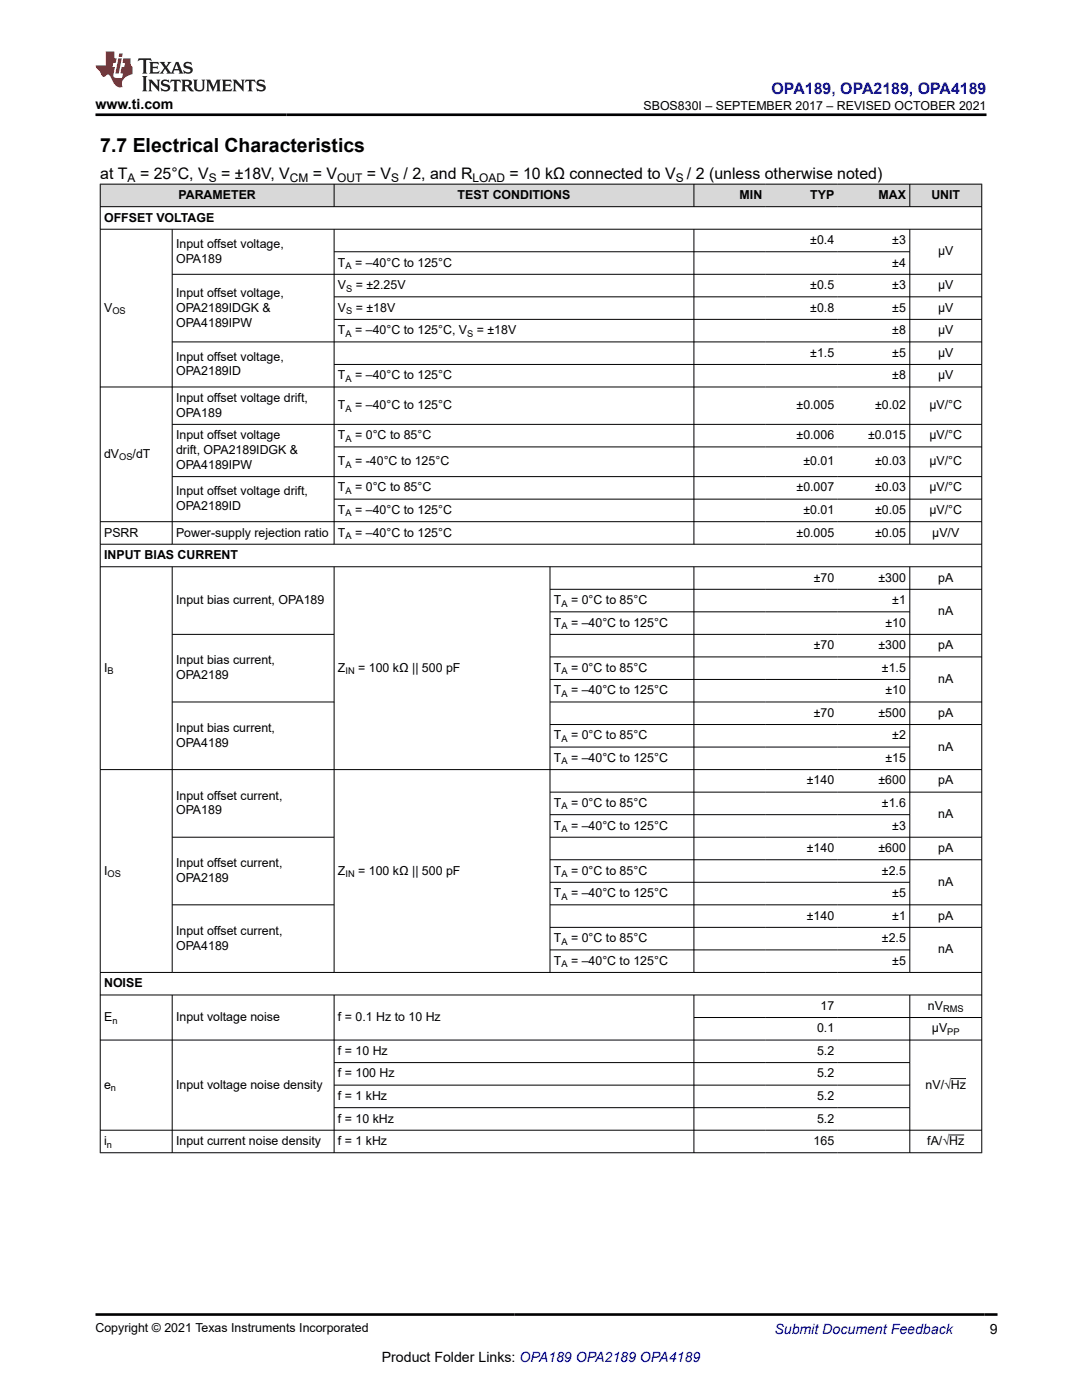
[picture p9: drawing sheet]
<svg xmlns="http://www.w3.org/2000/svg" width="216mm" height="279mm" viewBox="0 0 216 279" stroke-linecap="round" stroke-linejoin="round" font-family="sans-serif">
<defs><g id="words">
<text font-size="3.9" x="20" y="30.3">7.7 Electrical Characteristics</text>
<text font-size="3.2" fill="#00f" x="154" y="18.7">OPA189, OPA2189, OPA4189</text>
<g font-size="3.2">
<text x="20" y="35.7">at T</text>
<text x="27.9" y="35.7">= 25°C, V</text>
<text x="44.1" y="35.7">= ±18V, V</text>
<text x="62.4" y="35.7">= V</text>
<text x="73.2" y="35.7">= V</text>
<text x="80.5" y="35.7">/ 2, and R</text>
<text x="101.6" y="35.7">= 10 kΩ connected to V</text>
<text x="137.1" y="35.7">/ 2 (unless otherwise noted)</text>
</g>
<g font-size="2.8">
<text x="19" y="21.8">www.ti.com</text>
<text x="197.5" y="266.1">9</text>
<text x="76.2" y="271.7">Product Folder Links: OPA189 OPA2189 OPA4189</text>
</g>
<text font-size="2.8" fill="#00f" x="154.5" y="266.2">Submit Document Feedback</text>
<g font-size="2.5">
<text x="128.4" y="21.9">SBOS830I – SEPTEMBER 2017 – REVISED OCTOBER 2021</text>
<text x="35.6" y="39.7">PARAMETER</text>
<text x="91.3" y="39.7">TEST CONDITIONS</text>
<text x="147.6" y="39.7">MIN</text>
<text x="161.7" y="39.7">TYP</text>
<text x="175.3" y="39.7">MAX</text>
<text x="185.8" y="39.7">UNIT</text>
<text x="20.8" y="44.2">OFFSET VOLTAGE</text>
<text x="35.1" y="49.5">Input offset voltage,</text>
<text x="35.1" y="52.4">OPA189</text>
<text x="67.4" y="53.2">T</text>
<text x="70.9" y="53.2">= –40°C to 125°C</text>
<text x="161.7" y="48.7">±0.4</text>
<text x="178" y="48.7">±3</text>
<text x="178" y="53.2">±4</text>
<text x="187.2" y="51">µV</text>
<text x="35.1" y="59.2">Input offset voltage,</text>
<text x="67.4" y="57.7">V</text>
<text x="71" y="57.7">= ±2.25V</text>
<text x="161.7" y="57.7">±0.5</text>
<text x="178" y="57.7">±3</text>
<text x="187.2" y="57.7">µV</text>
<text x="20.8" y="62.2">V</text>
<text x="35.1" y="62.2">OPA2189IDGK &amp;</text>
<text x="35.1" y="65.2">OPA4189IPW</text>
<text x="67.4" y="62.2">V</text>
<text x="71" y="62.2">= ±18V</text>
<text x="161.7" y="62.2">±0.8</text>
<text x="178" y="62.2">±5</text>
<text x="187.2" y="62.2">µV</text>
<text x="35.1" y="72">Input offset voltage,</text>
<text x="67.4" y="66.7">T</text>
<text x="70.9" y="66.7">= –40°C to 125°C, V</text>
<text x="95.1" y="66.7">= ±18V</text>
<text x="161.7" y="71.2">±1.5</text>
<text x="178" y="66.7">±8</text>
<text x="178" y="71.2">±5</text>
<text x="187.2" y="66.7">µV</text>
<text x="187.2" y="71.2">µV</text>
<text x="35.1" y="74.9">OPA2189ID</text>
<text x="67.4" y="75.7">T</text>
<text x="70.9" y="75.7">= –40°C to 125°C</text>
<text x="178" y="75.7">±8</text>
<text x="187.2" y="75.7">µV</text>
<text x="35.1" y="80.2">Input offset voltage drift,</text>
<text x="35.1" y="83.2">OPA189</text>
<text x="67.4" y="81.7">T</text>
<text x="70.9" y="81.7">= –40°C to 125°C</text>
<text x="158.9" y="81.7">±0.005</text>
<text x="174.6" y="81.7">±0.02</text>
<text x="185.5" y="81.7">µV/°C</text>
<text x="35.1" y="87.7">Input offset voltage</text>
<text x="67.4" y="87.7">T</text>
<text x="70.9" y="87.7">= 0°C to 85°C</text>
<text x="158.9" y="87.7">±0.006</text>
<text x="173.2" y="87.7">±0.015</text>
<text x="185.5" y="87.7">µV/°C</text>
<text x="20.8" y="91.4">dV</text>
<text x="26.5" y="91.4">/dT</text>
<text x="35.1" y="90.6">drift, OPA2189IDGK &amp;</text>
<text x="35.1" y="93.6">OPA4189IPW</text>
<text x="67.4" y="92.9">T</text>
<text x="70.9" y="92.9">= -40°C to 125°C</text>
<text x="160.3" y="92.9">±0.01</text>
<text x="174.6" y="92.9">±0.03</text>
<text x="185.5" y="92.9">µV/°C</text>
<text x="35.1" y="98.8">Input offset voltage drift,</text>
<text x="35.1" y="101.8">OPA2189ID</text>
<text x="67.4" y="98.1">T</text>
<text x="70.9" y="98.1">= 0°C to 85°C</text>
<text x="158.9" y="98.1">±0.007</text>
<text x="174.6" y="98.1">±0.03</text>
<text x="185.5" y="98.1">µV/°C</text>
<text x="20.8" y="107.1">PSRR</text>
<text x="35.1" y="107.1">Power-supply rejection ratio</text>
<text x="67.4" y="102.6">T</text>
<text x="67.4" y="107.1">T</text>
<text x="70.9" y="102.6">= –40°C to 125°C</text>
<text x="70.9" y="107.1">= –40°C to 125°C</text>
<text x="158.9" y="107.1">±0.005</text>
<text x="160.3" y="102.6">±0.01</text>
<text x="174.6" y="102.6">±0.05</text>
<text x="174.6" y="107.1">±0.05</text>
<text x="185.5" y="102.6">µV/°C</text>
<text x="186" y="107.1">µV/V</text>
<text x="20.8" y="111.6">INPUT BIAS CURRENT</text>
<text x="162.4" y="116.1">±70</text>
<text x="175.3" y="116.1">±300</text>
<text x="187.2" y="116.1">pA</text>
<text x="35.1" y="120.6">Input bias current, OPA189</text>
<text x="110.5" y="120.6">T</text>
<text x="110.5" y="125.1">T</text>
<text x="113.9" y="120.6">= 0°C to 85°C</text>
<text x="113.9" y="125.1">= –40°C to 125°C</text>
<text x="176.7" y="125.1">±10</text>
<text x="178" y="120.6">±1</text>
<text x="187.2" y="122.8">nA</text>
<text x="162.4" y="129.6">±70</text>
<text x="175.3" y="129.6">±300</text>
<text x="187.2" y="129.6">pA</text>
<text x="20.8" y="134.1">I</text>
<text x="35.1" y="132.6">Input bias current,</text>
<text x="35.1" y="135.5">OPA2189</text>
<text x="67.4" y="134.1">Z</text>
<text x="71.5" y="134.1">= 100 kΩ || 500 pF</text>
<text x="110.5" y="134.1">T</text>
<text x="113.9" y="134.1">= 0°C to 85°C</text>
<text x="176" y="134.1">±1.5</text>
<text x="187.2" y="136.3">nA</text>
<text x="110.5" y="138.6">T</text>
<text x="113.9" y="138.6">= –40°C to 125°C</text>
<text x="162.4" y="143.1">±70</text>
<text x="175.3" y="143.1">±500</text>
<text x="176.7" y="138.6">±10</text>
<text x="187.2" y="143.1">pA</text>
<text x="35.1" y="146.1">Input bias current,</text>
<text x="35.1" y="149">OPA4189</text>
<text x="110.5" y="147.6">T</text>
<text x="113.9" y="147.6">= 0°C to 85°C</text>
<text x="178" y="147.6">±2</text>
<text x="187.2" y="149.8">nA</text>
<text x="110.5" y="152.1">T</text>
<text x="113.9" y="152.1">= –40°C to 125°C</text>
<text x="176.7" y="152.1">±15</text>
<text x="35.1" y="159.6">Input offset current,</text>
<text x="110.5" y="161">T</text>
<text x="113.9" y="161">= 0°C to 85°C</text>
<text x="161" y="156.6">±140</text>
<text x="175.3" y="156.6">±600</text>
<text x="176" y="161">±1.6</text>
<text x="187.2" y="156.6">pA</text>
<text x="35.1" y="162.5">OPA189</text>
<text x="110.5" y="165.5">T</text>
<text x="113.9" y="165.5">= –40°C to 125°C</text>
<text x="178" y="165.5">±3</text>
<text x="187.2" y="163.3">nA</text>
<text x="35.1" y="173.1">Input offset current,</text>
<text x="161" y="170">±140</text>
<text x="175.3" y="170">±600</text>
<text x="187.2" y="170">pA</text>
<text x="20.8" y="174.5">I</text>
<text x="35.1" y="176">OPA2189</text>
<text x="67.4" y="174.5">Z</text>
<text x="71.5" y="174.5">= 100 kΩ || 500 pF</text>
<text x="110.5" y="174.5">T</text>
<text x="110.5" y="179">T</text>
<text x="113.9" y="174.5">= 0°C to 85°C</text>
<text x="113.9" y="179">= –40°C to 125°C</text>
<text x="176" y="174.5">±2.5</text>
<text x="178" y="179">±5</text>
<text x="187.2" y="176.8">nA</text>
<text x="161" y="183.5">±140</text>
<text x="178" y="183.5">±1</text>
<text x="187.2" y="183.5">pA</text>
<text x="35.1" y="186.6">Input offset current,</text>
<text x="35.1" y="189.5">OPA4189</text>
<text x="110.5" y="188">T</text>
<text x="113.9" y="188">= 0°C to 85°C</text>
<text x="176" y="188">±2.5</text>
<text x="187.2" y="190.3">nA</text>
<text x="20.8" y="197">NOISE</text>
<text x="110.5" y="192.5">T</text>
<text x="113.9" y="192.5">= –40°C to 125°C</text>
<text x="178" y="192.5">±5</text>
<text x="20.8" y="203.8">E</text>
<text x="35.1" y="203.8">Input voltage noise</text>
<text x="67.4" y="203.8">f = 0.1 Hz to 10 Hz</text>
<text x="163.7" y="201.5">17</text>
<text x="185.2" y="201.5">nV</text>
<text x="163" y="206">0.1</text>
<text x="186" y="206">µV</text>
<text x="67.4" y="210.5">f = 10 Hz</text>
<text x="67.4" y="215">f = 100 Hz</text>
<text x="163" y="210.5">5.2</text>
<text x="163" y="215">5.2</text>
<text x="20.8" y="217.3">e</text>
<text x="35.1" y="217.3">Input voltage noise density</text>
<text x="67.4" y="219.5">f = 1 kHz</text>
<text x="163" y="219.5">5.2</text>
<text x="184.7" y="217.3">nV/√Hz</text>
<text x="67.4" y="224">f = 10 kHz</text>
<text x="163" y="224">5.2</text>
<text x="20.8" y="228.5">i</text>
<text x="35.1" y="228.5">Input current noise density</text>
<text x="67.4" y="228.5">f = 1 kHz</text>
<text x="162.4" y="228.5">165</text>
<text x="185" y="228.5">fA/√Hz</text>
<text x="19" y="265.9">Copyright © 2021 Texas Instruments Incorporated</text>
</g>
<g font-size="2.4">
<text x="25.5" y="36.3">A</text>
<text x="41.7" y="36.3">S</text>
<text x="57.8" y="36.3">CM</text>
<text x="67.3" y="36.3">OUT</text>
<text x="78" y="36.3">S</text>
<text x="94.3" y="36.3">LOAD</text>
<text x="134.8" y="36.3">S</text>
</g>
<g font-size="1.9">
<text x="68.9" y="53.7">A</text>
<text x="69.1" y="58.2">S</text>
<text x="22.4" y="62.7">OS</text>
<text x="69.1" y="62.7">S</text>
<text x="68.9" y="67.2">A</text>
<text x="93.2" y="67.2">S</text>
<text x="68.9" y="76.2">A</text>
<text x="68.9" y="82.2">A</text>
<text x="68.9" y="88.1">A</text>
<text x="23.8" y="91.9">OS</text>
<text x="68.9" y="93.4">A</text>
<text x="68.9" y="98.6">A</text>
<text x="68.9" y="103.1">A</text>
<text x="68.9" y="107.6">A</text>
<text x="112" y="121.1">A</text>
<text x="112" y="125.6">A</text>
<text x="21.5" y="134.6">B</text>
<text x="68.9" y="134.6">IN</text>
<text x="112" y="134.6">A</text>
<text x="112" y="139.1">A</text>
<text x="112" y="148">A</text>
<text x="112" y="152.5">A</text>
<text x="112" y="161.5">A</text>
<text x="112" y="166">A</text>
<text x="21.5" y="175">OS</text>
<text x="68.9" y="175">IN</text>
<text x="112" y="175">A</text>
<text x="112" y="179.5">A</text>
<text x="112" y="188.5">A</text>
<text x="112" y="193">A</text>
<text x="188.2" y="202">RMS</text>
<text x="22.4" y="204.3">n</text>
<text x="189" y="206.5">PP</text>
<text x="22.1" y="217.8">n</text>
<text x="21.3" y="229">n</text>
</g>
</g></defs>
<g fill="#d8d8d8">
<path d="M20 36.8h175.9v4.4h-175.9z" fill-rule="evenodd"/>
<path d="M20.1 36.8h46.5v4.4h-46.5z" fill-rule="evenodd"/>
<path d="M66.7 36.8h71.7v4.4h-71.7z" fill-rule="evenodd"/>
<path d="M138.5 36.8h14.3v4.4h-14.3z" fill-rule="evenodd"/>
<path d="M152.8 36.8h14.4v4.4h-14.4z" fill-rule="evenodd"/>
<path d="M167.2 36.8h14.3v4.4h-14.3z" fill-rule="evenodd"/>
<path d="M181.6 36.8h14.2v4.4h-14.2z" fill-rule="evenodd"/>
</g>
<g fill="none" stroke="#000" stroke-width=".2">
<path d="M19.9 36.8h176.1M20 36.7v193.4M66.7 36.7v4.6M138.5 36.7v4.6M181.5 36.7v4.6M195.9 36.7v193.4M19.9 41.2h176.1M19.9 45.7h176.1M34.4 45.7v63M34.4 54.7h161.6M66.7 45.7v63M66.7 50.2h114.9"/>
<path d="M66.7 59.2h129.3M138.5 45.7v63M181.5 45.7v63M34.4 68.2h161.6M66.7 63.7h129.3M66.7 72.7h129.3M196 77.2h-176.1M34.4 84.7h161.6M34.4 95.1h161.6M66.7 89.2h129.3M66.7 99.6h129.3M19.9 104.1h176.1"/>
<path d="M19.9 108.6h176.1M19.9 113.1h176.1M34.4 113.1v81M66.7 113.1v81M109.7 113.1v81M109.7 117.6h86.3M138.5 113.1v81M181.5 113.1v81M34.4 126.6h32.3M109.7 126.6h86.3M109.7 122.1h71.9M109.7 131.1h86.3"/>
<path d="M109.7 135.6h71.9M19.9 153.6h176.1M34.4 140.1h32.3M109.7 140.1h86.3M109.7 144.6h86.3M109.7 149.1h71.9M109.7 158.1h86.3M34.4 167.1h32.3M109.7 167.1h86.3M109.7 162.6h71.9M109.7 171.6h86.3M109.7 176.1h71.9"/>
<path d="M19.9 194.1h176.1M19.9 198.6h176.1M34.4 198.6v31.5M34.4 180.6h32.3M66.7 198.6v31.5M109.7 180.6h86.3M109.7 185.1h86.3M109.7 189.6h71.9M138.5 198.6v31.5M181.5 198.6v31.5M19.9 207.6h176.1M66.7 212.1h114.9"/>
<path d="M66.7 216.6h114.9M138.5 203.1h57.5M189.7 215.3h3.1M19.9 225.6h176.1M19.9 230.1h176.1M66.7 221.1h114.9M189.4 226.5h3"/>
</g>
<path d="M27.7 11.6l-.2 .6 .5-.2h.6v.1v2.2l-.2 .4h1l-.2-.4v-2.2v-.1h.5l.5 .2-.1-.6zM29.8 12.4l.2 .3v1.6l-.2 .4h1.9l.1-.6a1.08 1.08 0 0 1-1.3 .2v-.7h.6l.4 .2v-.7l-.4 .2h-.6v-.5l.2-.2a1 1 0 0 1 1 .3l-.1-.5zM31.8 12.4l1 1.1-1 1.2h.9l-.2-.2 .4-.8 .5 .8-.2 .2h1.6l-.2-.2 .1-.5h1l.1 .5-.1 .2h.9l-.2-.4-.8-1.9h-.5l-1 2.1-.8-1.1 .9-1h-.8l.2 .2-.5 .6-.3-.6 .1-.2zM35.2 12.8l.4 1h-.8zM36.8 12.5a.65 .65 0 0 0-.2 .7 .65 .65 0 0 0 .6 .5l.7 .1 .1 .3a.79 .79 0 0 1-.7 .4 .79 .79 0 0 1-.7-.5l.1 .7 .2-.1a.93 .93 0 0 0 1.1 0 .93 .93 0 0 0 .4-.9 1.46 1.46 0 0 0-1.2-.6l-.1-.3a1.09 1.09 0 0 1 1.2 .2l-.2-.6-.1 .1-.6-.2zM28.4 15.2l.2 .4v2.2l-.2 .4h1l-.2-.4v-2.2l.2-.4zM29.6 15.9l.2 .4v1.5l-.2 .4h.8l-.3-.4v-1.3l1.7 1.8v-2l.2-.4h-.8l.2 .2 .1 1.1-1.2-1.3zM32.3 16a.65 .65 0 0 0-.2 .8 .65 .65 0 0 0 .7 .4l.6 .2 .1 .2a.79 .79 0 0 1-.7 .4 .79 .79 0 0 1-.7-.5l.1 .7 .2-.1a.93 .93 0 0 0 1.1 .1 .93 .93 0 0 0 .4-1 1.46 1.46 0 0 0-1.2-.5l-.1-.4a1.09 1.09 0 0 1 1.2 .2l-.2-.6-.1 .1-.6-.1zM34.1 15.9l-.1 .6a.63 .63 0 0 1 .7-.3l.1 1.6-.3 .4h1l-.2-.4v-1.6a.66 .66 0 0 1 .8 .3l-.1-.6zM36.2 15.9l.2 .4v1.5l-.2 .4h.9l-.2-.2v-.7h.5l.1 .2a.79 .79 0 0 0 1.2 .6l-1-.9a.61 .61 0 0 0 .6-.6 .61 .61 0 0 0-.5-.7zM36.9 16.2h.2a.47 .47 0 0 1 .5 .1 .47 .47 0 0 1 .1 .5l-.2 .1-.6 .1zM38.5 15.9l.2 .2a2.27 2.27 0 0 0 .4 2 1.04 1.04 0 0 0 1.7-.7v-1.3l.2-.2h-.8l.2 .4v1.1a.6 .6 0 0 1-.6 .6 .6 .6 0 0 1-.6-.6v-1.1l.3-.4zM41.1 15.9l.2 .4v1.5l-.2 .4h.7l-.2-.4v-1.4l.9 1.9 .8-1.9v1.4l-.2 .4h1l-.3-.4v-1.5l.3-.4h-.8l-.7 1.5-.7-1.5zM44.3 15.9l.2 .4v1.5l-.2 .4h1.9l.1-.6a1.09 1.09 0 0 1-1.3 .2v-.7h.6l.4 .2v-.6l-.4 .2h-.6v-.6l.2-.1a1.01 1.01 0 0 1 1 .3l-.1-.6zM46.4 15.9l.3 .4v1.5l-.3 .4h.8l-.2-.4v-1.3l1.6 1.8v-2l.2-.4h-.7l.2 .2v1.1l-1.2-1.3zM49 15.9l-.1 .6a.63 .63 0 0 1 .8-.3v1.6l-.3 .4h1l-.2-.4v-1.6a.66 .66 0 0 1 .8 .3l-.1-.6zM51.4 16a.65 .65 0 0 0-.2 .8 .65 .65 0 0 0 .6 .4l.6 .2 .2 .2a.79 .79 0 0 1-.8 .4 .79 .79 0 0 1-.6-.5l.1 .7 .2-.1a.93 .93 0 0 0 1 .1 .93 .93 0 0 0 .5-1 1.46 1.46 0 0 0-1.3-.5l-.1-.4a1.09 1.09 0 0 1 1.3 .2l-.2-.6-.2 .1-.5-.1z" fill="#231f20"/>
<path d="M21.1 10.3v2.7h-2.1l.1 .4 .9 1a.95 .95 0 0 0 .9 .9 .59 .59 0 0 1 .6-.4 .59 .59 0 0 1 .5 .3l.4 .8a1.59 1.59 0 0 0 2.1 1.4 1.61 1.61 0 0 1 1-2.3l1-.3-.1-1.5a1.59 1.59 0 0 1-.4-1.7h-1.4l-.2 .9h.5l-.1 .9h-.5l-.2 .9v.3l.4 .1-.2 .9h-.6a.73 .73 0 0 1-1.1-.7l.3-1.5h-.5l.2-.9h.5l.2-.9h-.5v-1.3zM23.6 11.6l-.6 3.1h.7l.6-3.1zM23.8 10.7l-.1 .6h.7l.1-.6z" fill="#ed1c24"/>
<path d="M19 22.9h177.8M19.1 262.3h179.9" fill="none" stroke="#000" stroke-width=".53"/>
<use href="#words"/>
</svg>
